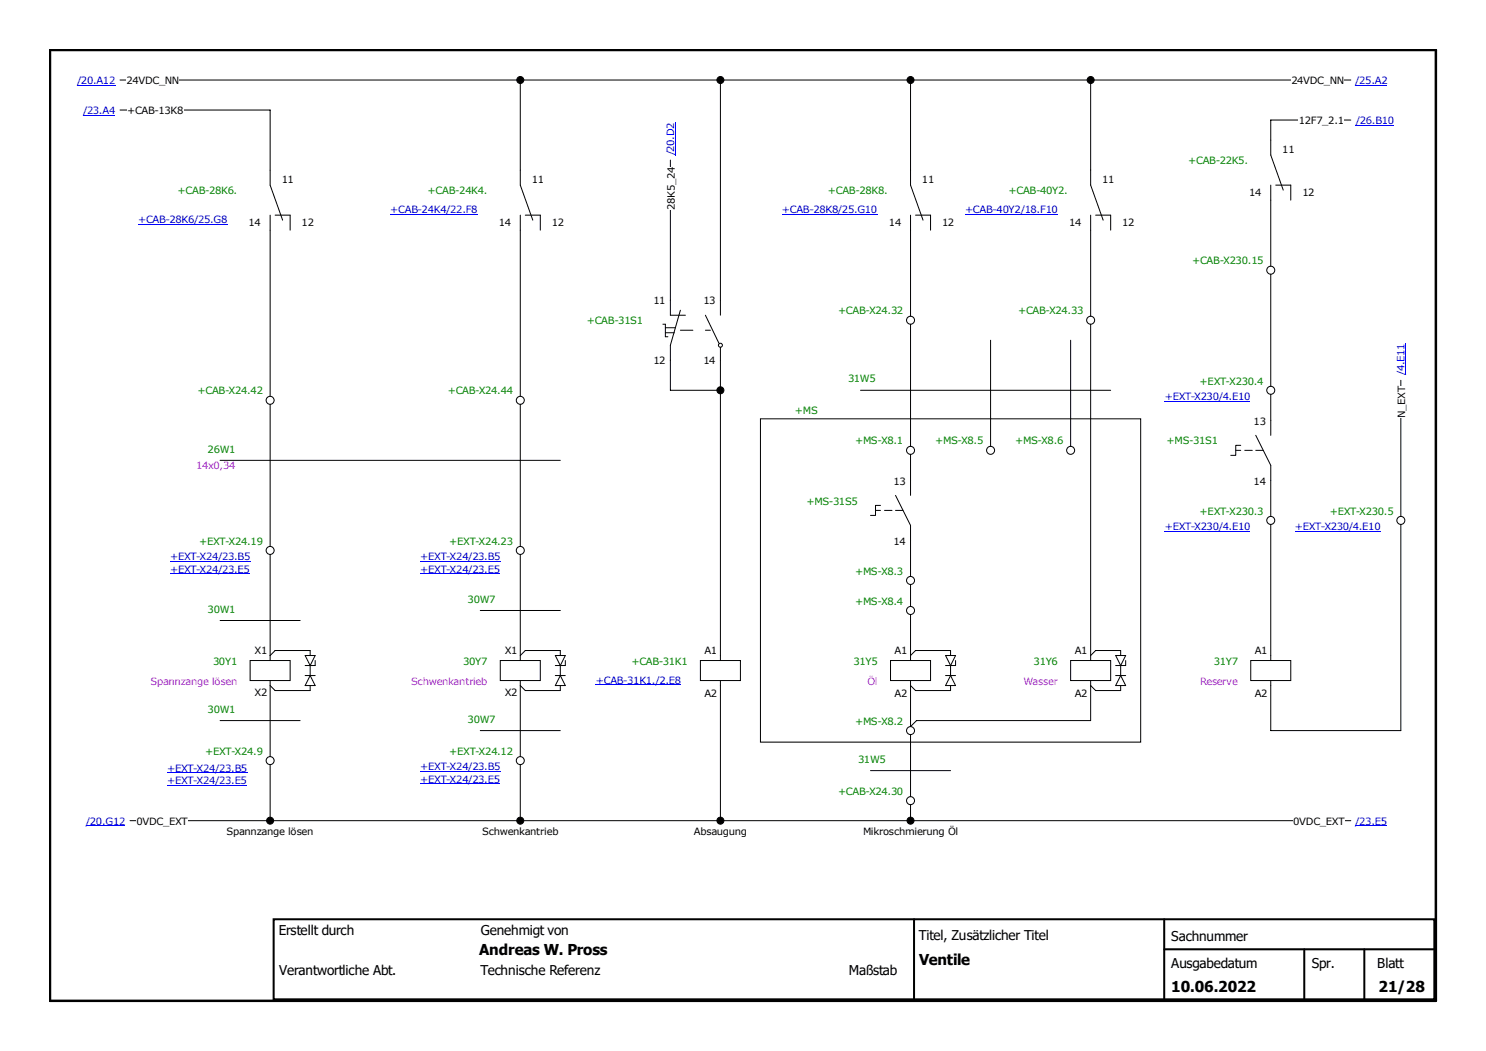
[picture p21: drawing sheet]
<svg xmlns="http://www.w3.org/2000/svg" width="297mm" height="210mm" viewBox="0 0 297 210" stroke-linecap="round" stroke-linejoin="round" font-family="sans-serif">
<defs><g id="words">
<g font-size="3">
<text x="95.8" y="190.8">Andreas W. Pross</text>
<text x="183.7" y="192.9">Ventile</text>
<text x="234.1" y="198.2">10.06.2022</text>
<text x="275.5" y="198.2">21/28</text>
</g>
<g font-size="2.7">
<text x="55.7" y="186.8">Erstellt durch</text>
<text x="96.1" y="186.9">Genehmigt von</text>
<text x="183.7" y="187.8">Titel, Zusätzlicher Titel</text>
<text x="234.1" y="188">Sachnummer</text>
<text x="55.8" y="194.8">Verantwortliche Abt.</text>
<text x="96" y="194.9">Technische Referenz</text>
<text x="169.7" y="194.9">Maßstab</text>
<text x="234.1" y="193.4">Ausgabedatum</text>
<text x="262.2" y="193.4">Spr.</text>
<text x="275.3" y="193.4">Blatt</text>
</g>
<g font-size="2" fill="#00f">
<text x="15.4" y="16.8">/20.A12</text>
<text x="270.9" y="16.8">/25.A2</text>
<text x="16.6" y="22.8">/23.A4</text>
<text x="271" y="24.8">/26.B10</text>
<text x="134.7" y="31.1" transform="rotate(-90 134.7 31.1)">/20.D2</text>
<text x="27.6" y="44.5">+CAB-28K6/25.G8</text>
<text x="78" y="42.5">+CAB-24K4/22.F8</text>
<text x="156.3" y="42.5">+CAB-28K8/25.G10</text>
<text x="192.9" y="42.5">+CAB-40Y2/18.F10</text>
<text x="280.8" y="75" transform="rotate(-90 280.8 75)">/4.E11</text>
<text x="232.8" y="79.9">+EXT-X230/4.E10</text>
<text x="232.8" y="105.9">+EXT-X230/4.E10</text>
<text x="258.8" y="105.9">+EXT-X230/4.E10</text>
<text x="34" y="111.9">+EXT-X24/23.B5</text>
<text x="84" y="111.9">+EXT-X24/23.B5</text>
<text x="34" y="114.4">+EXT-X24/23.E5</text>
<text x="84" y="114.4">+EXT-X24/23.E5</text>
<text x="119.1" y="136.6">+CAB-31K1./2.E8</text>
<text x="33.4" y="154.2">+EXT-X24/23.B5</text>
<text x="84" y="153.9">+EXT-X24/23.B5</text>
<text x="33.4" y="156.7">+EXT-X24/23.E5</text>
<text x="84" y="156.4">+EXT-X24/23.E5</text>
<text x="17.2" y="164.8">/20.G12</text>
<text x="270.9" y="164.8">/23.E5</text>
</g>
<g font-size="2">
<text x="25.3" y="16.8">24VDC_NN</text>
<text x="258.1" y="16.8">24VDC_NN</text>
<text x="25.4" y="22.8">+CAB-13K8</text>
<text x="259.6" y="24.8">12F7_2.1</text>
<text x="256.3" y="30.5">11</text>
<text x="56.3" y="36.5">11</text>
<text x="106.3" y="36.5">11</text>
<text x="134.9" y="41.9" transform="rotate(-90 134.9 41.9)">28K5_24</text>
<text x="184.3" y="36.5">11</text>
<text x="220.3" y="36.5">11</text>
<text x="249.7" y="39.1">14</text>
<text x="260.3" y="39.1">12</text>
<text x="49.7" y="45.1">14</text>
<text x="60.3" y="45.1">12</text>
<text x="99.7" y="45.1">14</text>
<text x="110.3" y="45.1">12</text>
<text x="177.7" y="45.1">14</text>
<text x="188.3" y="45.1">12</text>
<text x="213.7" y="45.1">14</text>
<text x="224.3" y="45.1">12</text>
<text x="130.6" y="60.8">11</text>
<text x="140.6" y="60.8">13</text>
<text x="130.6" y="72.8">12</text>
<text x="140.6" y="72.8">14</text>
<text x="280.9" y="83.5" transform="rotate(-90 280.9 83.5)">N_EXT</text>
<text x="250.6" y="84.8">13</text>
<text x="178.6" y="96.8">13</text>
<text x="250.6" y="96.8">14</text>
<text x="178.6" y="108.8">14</text>
<text x="50.9" y="130.6">X1</text>
<text x="100.9" y="130.6">X1</text>
<text x="140.8" y="130.6">A1</text>
<text x="178.8" y="130.6">A1</text>
<text x="214.8" y="130.6">A1</text>
<text x="250.8" y="130.6">A1</text>
<text x="50.9" y="139">X2</text>
<text x="100.9" y="139">X2</text>
<text x="140.8" y="139.2">A2</text>
<text x="178.8" y="139.2">A2</text>
<text x="214.8" y="139.2">A2</text>
<text x="250.8" y="139.2">A2</text>
<text x="27.3" y="164.8">0VDC_EXT</text>
<text x="45.3" y="166.8">Spannzange lösen</text>
<text x="96.4" y="166.8">Schwenkantrieb</text>
<text x="138.7" y="166.8">Absaugung</text>
<text x="172.5" y="166.8">Mikroschmierung Öl</text>
<text x="258.5" y="164.8">0VDC_EXT</text>
</g>
<g font-size="2" fill="#008000">
<text x="237.5" y="32.8">+CAB-22K5.</text>
<text x="35.5" y="38.8">+CAB-28K6.</text>
<text x="85.5" y="38.8">+CAB-24K4.</text>
<text x="165.5" y="38.8">+CAB-28K8.</text>
<text x="201.6" y="38.8">+CAB-40Y2.</text>
<text x="238.3" y="52.8">+CAB-X230.15</text>
<text x="117.3" y="64.8">+CAB-31S1</text>
<text x="167.5" y="62.8">+CAB-X24.32</text>
<text x="203.5" y="62.8">+CAB-X24.33</text>
<text x="169.5" y="76.4">31W5</text>
<text x="239.8" y="76.8">+EXT-X230.4</text>
<text x="39.5" y="78.8">+CAB-X24.42</text>
<text x="89.5" y="78.8">+CAB-X24.44</text>
<text x="158.9" y="82.8">+MS</text>
<text x="170.9" y="88.8">+MS-X8.1</text>
<text x="186.9" y="88.8">+MS-X8.5</text>
<text x="202.9" y="88.8">+MS-X8.6</text>
<text x="233.2" y="88.8">+MS-31S1</text>
<text x="41.5" y="90.4">26W1</text>
<text x="161.2" y="100.8">+MS-31S5</text>
<text x="239.8" y="102.8">+EXT-X230.3</text>
<text x="265.8" y="102.8">+EXT-X230.5</text>
<text x="39.8" y="108.8">+EXT-X24.19</text>
<text x="89.8" y="108.8">+EXT-X24.23</text>
<text x="170.9" y="114.8">+MS-X8.3</text>
<text x="41.5" y="122.4">30W1</text>
<text x="93.5" y="120.4">30W7</text>
<text x="170.9" y="120.8">+MS-X8.4</text>
<text x="42.6" y="132.8">30Y1</text>
<text x="92.6" y="132.8">30Y7</text>
<text x="126.2" y="132.8">+CAB-31K1</text>
<text x="170.6" y="132.8">31Y5</text>
<text x="206.6" y="132.8">31Y6</text>
<text x="242.6" y="132.8">31Y7</text>
<text x="41.5" y="142.4">30W1</text>
<text x="93.5" y="144.4">30W7</text>
<text x="170.9" y="144.8">+MS-X8.2</text>
<text x="41" y="150.8">+EXT-X24.9</text>
<text x="89.8" y="150.8">+EXT-X24.12</text>
<text x="171.5" y="152.4">31W5</text>
<text x="167.5" y="158.8">+CAB-X24.30</text>
</g>
<g font-size="2" fill="#f0f">
<text x="39.2" y="93.8">14x0,34</text>
<text x="30.1" y="136.8">Spannzange lösen</text>
<text x="82.2" y="136.8">Schwenkantrieb</text>
<text x="173.4" y="136.8">Öl</text>
<text x="204.6" y="136.8">Wasser</text>
<text x="239.9" y="136.8">Reserve</text>
</g>
</g></defs>
<g fill="none" stroke="#000" stroke-width=".2">
<path d="M54 34v3l2.5 7M54 43v36.2M55 43h3v3M54 80.8v28.4M152 83.7h76v64.6h-76zM54 110.8v21.2M50 132h8v4h-8zM54 136v15.2M26 164h244"/>
<circle cx="54" cy="80" r=".8"/>
<circle cx="54" cy="110" r=".8"/>
<circle cx="54" cy="152" r=".8"/>
</g>
<g fill="#fff">
<path d="M27.3 162.8h10.2v2.4h-10.2z"/>
<path d="M258.5 162.8h10.2v2.4h-10.2z"/>
</g>
<path d="M24 16h246M44 92h68M44 124h16M54 131l1-1h7v1M54 137l1 1h7v-1M61 131h2l-1 2zM61 135h2M62 135l1 2h-2zM62 133v2M63 132v1h-2M44 144h16M54 152.8v11.2" fill="none" stroke="#000" stroke-width=".2"/>
<circle cx="54" cy="164" r=".7" fill="#000" stroke="#000" stroke-width=".2"/>
<g fill="#fff">
<path d="M25.3 14.8h10.5v2.4h-10.5z"/>
<path d="M258.1 14.8h10.5v2.4h-10.5z"/>
</g>
<g fill="none" stroke="#000" stroke-width=".2">
<path d="M104 16v21l2.5 7M144 16v47M182 16v21l2.5 7M254 37v16.2M255 37h3v3M270 24h-16v7l2.5 7M104 43v36.2M105 43h3v3M134 60v3h3M182 43v20.2M183 43h3v3M254 54.8v22.4"/>
<path d="M132.5 64.8h.5v2.5h.5M133 66.5h1.8M133 65.5h2M136 62l-2 7v9h10M141 63l2.7 5.6M144 69.4v62.6M172 78h50M182 64.8v24.4M198 68v21.2M214 68v21.2M254 78.8v8.2M104 80.8v28.4"/>
<path d="M179 99l3 6v10.2M182 90.8v8.2M247 90h1M248 89h-1v2h-1M248.8 90h1.5M251 87l3 6v10.2M251 90h1.5M104 110.8v21.2M175 102h1M176 101h-1v2h-1M176.8 102h1.5M179 102h1.5"/>
<path d="M182 116.8v4.4M96 122h16M100 132h8v4h-8zM104 136v15.2M104 131l1-1h7v1M104 137l1 1h7v-1M111 131h2l-1 2zM111 135h2M112 135l1 2h-2zM112 133v2M113 132v1h-2M140 132h8v4h-8z"/>
<path d="M144 136v28M178 132h8v4h-8zM182 131l1-1h7v1M182 137l1 1h7v-1M182 122.8v9.2M182 136v9.2M189 131h2l-1 2zM189 135h2M190 135l1 2h-2zM190 133v2M191 132v1h-2M96 146h16"/>
<path d="M104 152.8v11.2M174 154h16M182 146.8v12.4M182 160.8v3.2"/>
<circle cx="254" cy="54" r=".8"/>
<circle cx="104" cy="80" r=".8"/>
<circle cx="144" cy="69" r=".4"/>
<circle cx="182" cy="64" r=".8"/>
<circle cx="254" cy="78" r=".8"/>
<circle cx="182" cy="90" r=".8"/>
<circle cx="198" cy="90" r=".8"/>
<circle cx="214" cy="90" r=".8"/>
<circle cx="104" cy="110" r=".8"/>
<circle cx="182" cy="116" r=".8"/>
<circle cx="254" cy="104" r=".8"/>
<circle cx="280" cy="104" r=".8"/>
<circle cx="182" cy="122" r=".8"/>
<circle cx="104" cy="152" r=".8"/>
<circle cx="182" cy="160" r=".8"/>
<circle cx="182" cy="146" r=".8"/>
</g>
<g fill="#000" stroke="#000" stroke-width=".2">
<circle cx="104" cy="16" r=".7"/>
<circle cx="144" cy="16" r=".7"/>
<circle cx="182" cy="16" r=".7"/>
<circle cx="144" cy="78" r=".7"/>
<circle cx="104" cy="164" r=".7"/>
<circle cx="144" cy="164" r=".7"/>
<circle cx="182" cy="164" r=".7"/>
</g>
<path d="M136 66h6" fill="none" stroke="#000" stroke-width=".2" stroke-dasharray="2.5 2.5"/>
<path d="M259.6 22.8h9v2.4h-9z" fill="#fff"/>
<path d="M280 76v27.2M254 104.8v27.2M280 104.8v41.2h-26v-10M250 132h8v4h-8z" fill="none" stroke="#000" stroke-width=".2"/>
<path d="M278.8 77.2h2.5v6.3h-2.5z" fill="#fff"/>
<path d="M134 32v28" fill="none" stroke="#000" stroke-width=".2"/>
<path d="M132.8 33.4h2.5v8.5h-2.5z" fill="#fff"/>
<path d="M24 22h30v12" fill="none" stroke="#000" stroke-width=".2"/>
<path d="M25.4 20.8h11.2v2.4h-11.2z" fill="#fff"/>
<g fill="none" stroke="#000" stroke-width=".2">
<path d="M218 16v21l2.5 7M218 43v20.2M219 43h3v3M218 64.8v67.2M214 132h8v4h-8zM218 136v8h-34.8l-1.2 1.2M218 131l1-1h5v1M218 137l1 1h5v-1M223 131h2l-1 2zM223 135h2M224 135l1 2h-2zM224 133v2"/>
<path d="M225 132v1h-2"/>
<circle cx="218" cy="64" r=".8"/>
</g>
<circle cx="218" cy="16" r=".7" fill="#000" stroke="#000" stroke-width=".2"/>
<path d="M27.6 42.5h17.8v2.4h-17.8z" fill="#fff"/>
<path d="M27.6 44.8h17.8" fill="none" stroke="#00f" stroke-width=".2"/>
<path d="M33.4 152.2h16v2.4h-16z" fill="#fff"/>
<path d="M33.4 154.5h16" fill="none" stroke="#00f" stroke-width=".2"/>
<path d="M33.4 154.7h15.9v2.4h-15.9z" fill="#fff"/>
<path d="M33.4 157h15.9" fill="none" stroke="#00f" stroke-width=".2"/>
<path d="M34 109.9h16v2.4h-16z" fill="#fff"/>
<path d="M34 112.2h16" fill="none" stroke="#00f" stroke-width=".2"/>
<path d="M34 112.4h15.9v2.4h-15.9z" fill="#fff"/>
<path d="M34 114.7h15.9" fill="none" stroke="#00f" stroke-width=".2"/>
<path d="M78 40.5h17.4v2.4h-17.4z" fill="#fff"/>
<path d="M78 42.8h17.4" fill="none" stroke="#00f" stroke-width=".2"/>
<path d="M84 109.9h16v2.4h-16z" fill="#fff"/>
<path d="M84 112.2h16" fill="none" stroke="#00f" stroke-width=".2"/>
<path d="M84 112.4h15.9v2.4h-15.9z" fill="#fff"/>
<path d="M84 114.7h15.9" fill="none" stroke="#00f" stroke-width=".2"/>
<path d="M84 151.9h16v2.4h-16z" fill="#fff"/>
<path d="M84 154.2h16" fill="none" stroke="#00f" stroke-width=".2"/>
<path d="M84 154.4h15.9v2.4h-15.9z" fill="#fff"/>
<path d="M84 156.7h15.9" fill="none" stroke="#00f" stroke-width=".2"/>
<path d="M119.1 134.6h17v2.4h-17z" fill="#fff"/>
<path d="M119.1 136.8h17" fill="none" stroke="#00f" stroke-width=".2"/>
<path d="M156.3 40.5h19v2.4h-19z" fill="#fff"/>
<path d="M156.3 42.8h19" fill="none" stroke="#00f" stroke-width=".2"/>
<path d="M232.8 77.9h17.1v2.4h-17.1z" fill="#fff"/>
<path d="M232.8 80.2h17.1" fill="none" stroke="#00f" stroke-width=".2"/>
<path d="M232.8 103.9h17.1v2.4h-17.1z" fill="#fff"/>
<path d="M232.8 106.2h17.1" fill="none" stroke="#00f" stroke-width=".2"/>
<path d="M258.8 103.9h17.1v2.4h-17.1z" fill="#fff"/>
<path d="M258.8 106.2h17.1" fill="none" stroke="#00f" stroke-width=".2"/>
<path d="M192.9 40.5h18.5v2.4h-18.5z" fill="#fff"/>
<path d="M192.9 42.8h18.5" fill="none" stroke="#00f" stroke-width=".2"/>
<path d="M17.2 162.8h7.8v2.4h-7.8z" fill="#fff"/>
<path d="M17.2 165h7.8" fill="none" stroke="#00f" stroke-width=".2"/>
<path d="M270.9 162.8h6.3v2.4h-6.3z" fill="#fff"/>
<path d="M270.9 165h6.3" fill="none" stroke="#00f" stroke-width=".2"/>
<path d="M15.4 14.8h7.6v2.4h-7.6z" fill="#fff"/>
<path d="M15.4 17h7.6" fill="none" stroke="#00f" stroke-width=".2"/>
<path d="M270.9 14.8h6.4v2.4h-6.4z" fill="#fff"/>
<path d="M270.9 17h6.4" fill="none" stroke="#00f" stroke-width=".2"/>
<path d="M271 22.8h7.6v2.4h-7.6z" fill="#fff"/>
<path d="M271 25h7.6" fill="none" stroke="#00f" stroke-width=".2"/>
<path d="M278.7 68.7h2.5v6.3h-2.5z" fill="#fff"/>
<path d="M281 68.7v6.3" fill="none" stroke="#00f" stroke-width=".2"/>
<path d="M132.7 24.5h2.5v6.6h-2.5z" fill="#fff"/>
<path d="M135 24.5v6.6" fill="none" stroke="#00f" stroke-width=".2"/>
<path d="M16.6 20.8h6.4v2.4h-6.4z" fill="#fff"/>
<path d="M16.6 23.1h6.4" fill="none" stroke="#00f" stroke-width=".2"/>
<path d="M10 10h277v190h-277z" fill="none" stroke="#000" stroke-width=".5"/>
<path d="M54.7 183.7h232v16h-232zM182.7 183.7v16M232.7 183.7v16M232.7 189.7h54M260.7 189.7v10M272.7 189.7v10" fill="none" stroke="#000" stroke-width=".4"/>
<use href="#words"/>
</svg>
